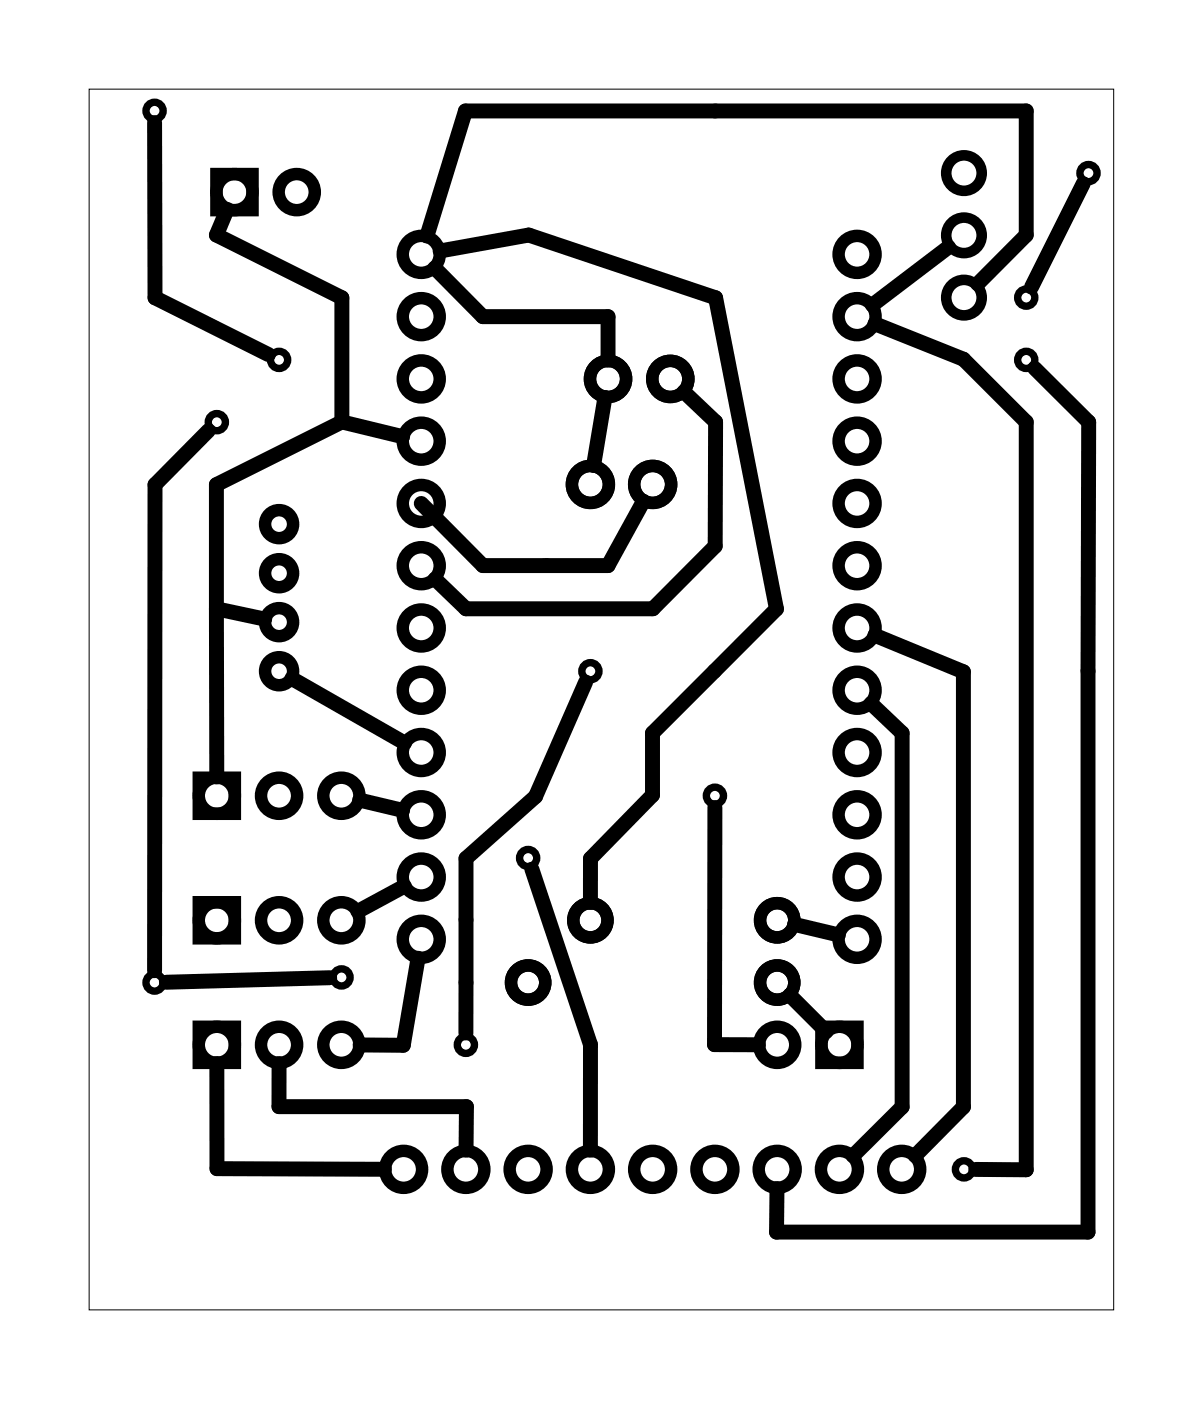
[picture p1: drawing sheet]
<svg xmlns="http://www.w3.org/2000/svg" width="49mm" height="57mm" viewBox="0 0 49 57" stroke-linecap="round" stroke-linejoin="round" font-family="sans-serif">
<path d="M3.6 3.6h41.8v49.8h-41.8z" fill="none" stroke="#000" stroke-width=".04"/>
<g fill="none" stroke="#000" stroke-width=".43">
<circle cx="39.3" cy="7.1" r=".72"/>
<circle cx="39.3" cy="9.6" r=".72"/>
<circle cx="39.3" cy="12.1" r=".72"/>
</g>
<g fill="none" stroke="#000" stroke-width=".3">
<circle cx="6.3" cy="4.5" r=".35"/>
<circle cx="8.8" cy="17.2" r=".35"/>
<circle cx="11.4" cy="14.7" r=".35"/>
<circle cx="41.9" cy="12.1" r=".35"/>
<circle cx="41.9" cy="14.7" r=".35"/>
<circle cx="44.4" cy="7.1" r=".35"/>
<circle cx="13.9" cy="39.9" r=".35"/>
<circle cx="21.5" cy="35" r=".35"/>
<circle cx="24.1" cy="27.4" r=".35"/>
<circle cx="29.2" cy="32.5" r=".35"/>
<circle cx="6.3" cy="40.1" r=".35"/>
<circle cx="19" cy="42.6" r=".35"/>
<circle cx="39.3" cy="47.7" r=".35"/>
</g>
<g fill="none" stroke="#000" stroke-width=".51">
<path d="M8.8 7.1h1.5v1.5h-1.5zM8.1 36.8h1.5v1.5h-1.5zM8.1 31.7h1.5v1.5h-1.5zM8.1 41.9h1.5v1.5h-1.5zM33.5 41.9h1.5v1.5h-1.5z"/>
<circle cx="9.6" cy="7.8" r=".74"/>
<circle cx="12.1" cy="7.8" r=".74"/>
<circle cx="17.2" cy="12.9" r=".75"/>
<circle cx="17.2" cy="10.4" r=".75"/>
<circle cx="17.2" cy="15.5" r=".75"/>
<circle cx="17.2" cy="18" r=".75"/>
<circle cx="24.1" cy="19.8" r=".75"/>
<circle cx="24.8" cy="15.5" r=".74"/>
<circle cx="26.6" cy="19.8" r=".75"/>
<circle cx="27.3" cy="15.5" r=".74"/>
<circle cx="35" cy="12.9" r=".75"/>
<circle cx="35" cy="10.4" r=".75"/>
<circle cx="35" cy="18" r=".75"/>
<circle cx="35" cy="15.5" r=".75"/>
<circle cx="8.8" cy="37.5" r=".74"/>
<circle cx="8.8" cy="32.5" r=".74"/>
<circle cx="11.4" cy="37.5" r=".74"/>
<circle cx="11.4" cy="32.5" r=".74"/>
<circle cx="11.4" cy="23.4" r=".57"/>
<circle cx="11.4" cy="21.4" r=".57"/>
<circle cx="11.4" cy="27.4" r=".57"/>
<circle cx="11.4" cy="25.4" r=".57"/>
<circle cx="13.9" cy="37.5" r=".74"/>
<circle cx="13.9" cy="32.5" r=".74"/>
<circle cx="17.2" cy="30.7" r=".75"/>
<circle cx="17.2" cy="35.8" r=".75"/>
<circle cx="17.2" cy="38.3" r=".75"/>
<circle cx="17.2" cy="33.2" r=".75"/>
<circle cx="17.2" cy="28.2" r=".75"/>
<circle cx="17.2" cy="25.6" r=".75"/>
<circle cx="17.2" cy="23.1" r=".75"/>
<circle cx="17.2" cy="20.5" r=".75"/>
<circle cx="24.1" cy="37.5" r=".7"/>
<circle cx="31.7" cy="37.5" r=".7"/>
<circle cx="35" cy="30.7" r=".75"/>
<circle cx="35" cy="38.3" r=".75"/>
<circle cx="35" cy="35.8" r=".75"/>
<circle cx="35" cy="33.2" r=".75"/>
<circle cx="35" cy="23.1" r=".75"/>
<circle cx="35" cy="25.6" r=".75"/>
<circle cx="35" cy="20.5" r=".75"/>
<circle cx="35" cy="28.2" r=".75"/>
<circle cx="8.8" cy="42.6" r=".74"/>
<circle cx="11.4" cy="42.6" r=".74"/>
<circle cx="13.9" cy="42.6" r=".74"/>
<circle cx="16.5" cy="47.7" r=".75"/>
<circle cx="19" cy="47.7" r=".75"/>
<circle cx="21.5" cy="40.1" r=".7"/>
<circle cx="21.5" cy="47.7" r=".75"/>
<circle cx="24.1" cy="47.7" r=".75"/>
<circle cx="26.6" cy="47.7" r=".75"/>
<circle cx="29.2" cy="47.7" r=".75"/>
<circle cx="31.7" cy="42.6" r=".74"/>
<circle cx="31.7" cy="40.1" r=".7"/>
<circle cx="31.7" cy="47.7" r=".75"/>
<circle cx="34.2" cy="42.6" r=".74"/>
<circle cx="34.2" cy="47.7" r=".75"/>
<circle cx="36.8" cy="47.7" r=".75"/>
</g>
<g fill="none" stroke="#000" stroke-width=".61">
<path d="M6.3 5v7.1l4.7 2.4M8.5 17.6l-2.2 2.2v19.8M9.3 8.5l-.5 1.1 5.1 2.5v5.1M13.9 17.2l-5.1 2.6v5M13.9 17.2l2.5 .6M17.4 9.6l1.6-5.1h22.9v5.1l-2 2M17.7 10.9l2 2h5.1v1.8M18 10.2l3.6-.6 7.6 2.5 2.5 12.7-5.1 5.1v2.5l-2.5 2.6v1.8M24.7 16.2l-.5 2.8M27.9 16l1.3 1.2v5.1l-2.6 2.5h-7.6l-1.3-1.2M35.7 13.2l3.6 1.5 2.6 2.5v30.5h-2.1M38.7 10.1l-3.1 2.3"/>
<path d="M42.2 15l2.2 2.2v33.1h-12.7v-1.8M44.2 7.5l-2.1 4.2M8.8 24.8v6.9M8.8 24.8l2 .5M11.9 27.7l4.6 2.6M13.5 39.9l-6.7 .2M14.7 32.6l1.7 .5M16.5 36.1l-1.9 1.1M17.1 39.1l-.6 3.5h-1.8M21.7 35.5l2.4 7.1v4.3M23.9 27.8l-2.1 4.7-2.8 2.5v7.1M26.2 20.4l-1.4 2.7h-5.1l-2.5-2.6"/>
<path d="M29.2 32.9l-.1 9.7h1.8M32.4 37.7l1.8 .4M35.5 28.7l1.3 1.2v15.3l-2 1.9M35.7 25.9l3.6 1.5v17.8l-2 1.9M8.8 43.4l.1 4.3h6.8M11.4 43.4v1.7h7.6v1.8M32.2 40.6l1.5 1.5"/>
</g>
</svg>
